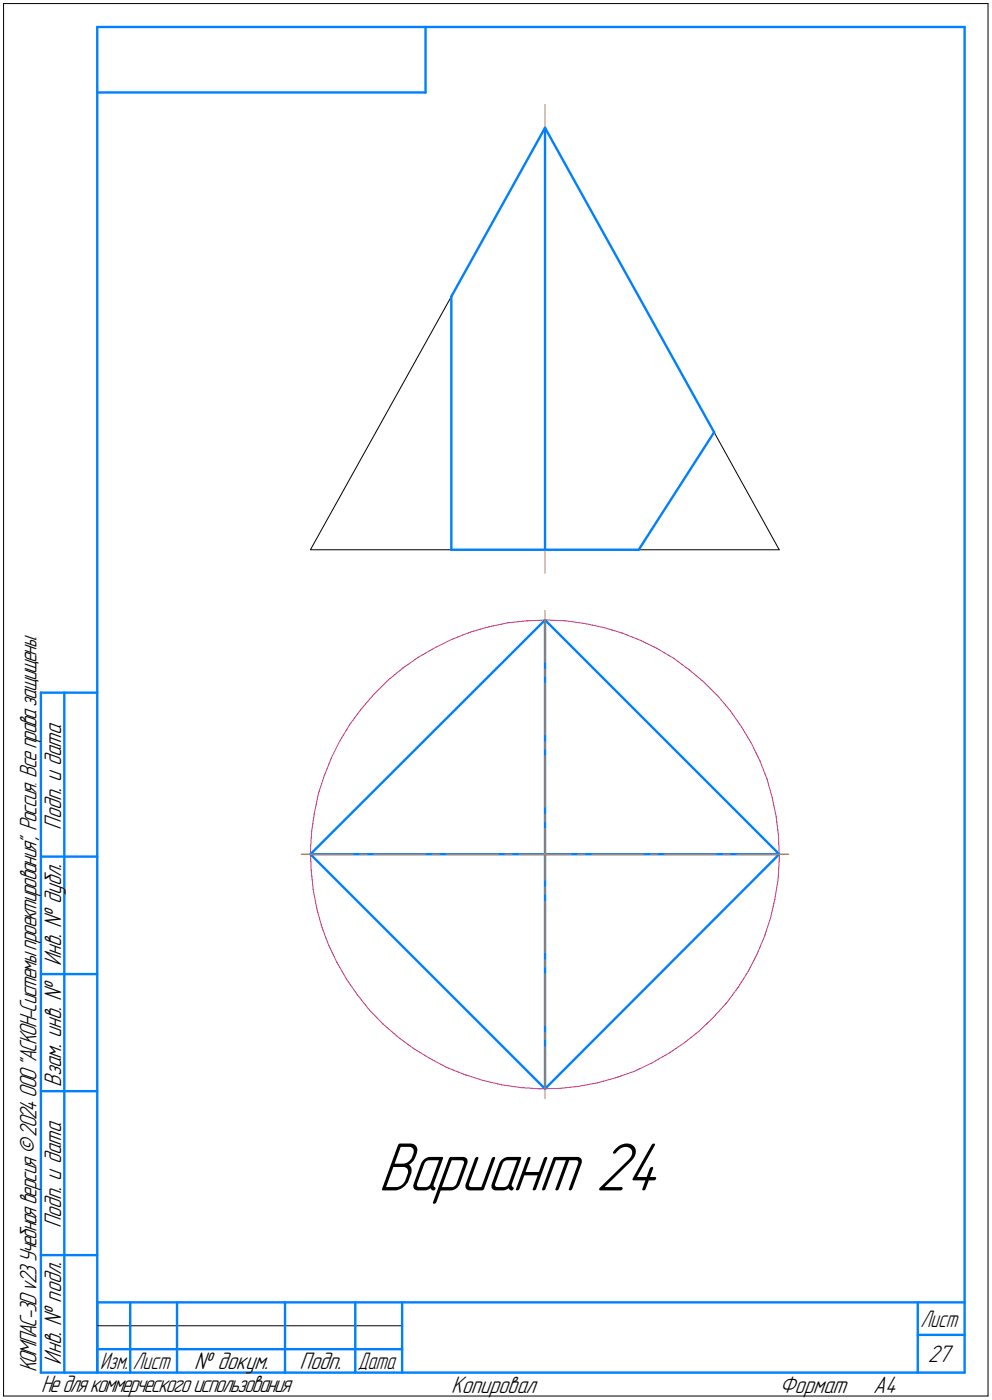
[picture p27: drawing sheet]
<svg xmlns="http://www.w3.org/2000/svg" width="212mm" height="299mm" viewBox="0 0 212 299" stroke-linecap="round" stroke-linejoin="round" font-family="sans-serif">
<defs><g id="words">
<text font-size="15.6" x="80.7" y="253.9">Вариант 24</text>
<g font-size="5.4">
<text x="13" y="177" transform="rotate(-90 13 177)">Подп. и дата</text>
<text x="13" y="206.1" transform="rotate(-90 13 206.1)">Инв. № дубл.</text>
<text x="13" y="231.8" transform="rotate(-90 13 231.8)">Взам. инв. №</text>
<text x="13" y="262" transform="rotate(-90 13 262)">Подп. и дата</text>
<text x="7.7" y="292.8" transform="rotate(-90 7.7 292.8)">КОМПАС-3Dv23Учебнаяверсия©2024ООО&quot;АСКОН-Системыпроектирования&quot;, Россия. Всеправазащищены.</text>
<text x="13" y="291.1" transform="rotate(-90 13 291.1)">Инв. № подл.</text>
<text x="41.4" y="292">№ докум.</text>
<text x="63.9" y="292">Подп.</text>
<text x="197.9" y="290.5">27</text>
<text x="8.8" y="297">Недлякоммерческогоиспользования</text>
<text x="96.3" y="297">Копировал</text>
<text x="166.2" y="297">Формат</text>
<text x="186.3" y="297">A4</text>
</g>
<g font-size="5.3">
<text x="196.4" y="283">Лист</text>
<text x="21.4" y="292">Изм.</text>
<text x="28.4" y="292">Лист</text>
<text x="76.4" y="292">Дата</text>
</g>
</g></defs>
<g fill="none" stroke="#0080ff" stroke-width=".51">
<path d="M20.7 5.8v287zM20.7 5.8h185zM20.7 19.7h70.1zM90.8 5.8v13.9zM205.7 5.8v287zM116.2 27.3l-19.9 35.9zM116.2 27.3l36.1 64.9zM116.2 27.3v90zM96.3 63.2v54.1zM152.3 92.2l-16.1 25.1zM96.3 117.3h19.9zM116.2 117.3h20z"/>
<path d="M116.2 132.2l50 50zM116.2 132.2v100zM8.7 147.7v145.1zM8.7 147.7h12zM13.7 147.7v145.1zM8.7 182.7h12zM66.2 182.2l50-50zM66.2 182.2l50 50zM66.2 182.2h100zM166.2 182.2l-50 50zM8.7 207.8h12zM8.7 232.7h12z"/>
<path d="M8.7 267.7h12zM20.7 277.8h185zM20.7 277.8v15zM27.8 277.8v15zM37.8 277.8v15zM60.8 277.8v15zM75.8 277.8v15zM85.8 277.8v15zM195.7 277.8v15zM8.7 292.8h12zM20.7 292.8h185zM20.7 287.8h7.1z"/>
<path d="M27.8 287.8h10zM37.8 287.8h23zM60.8 287.8h15zM75.8 287.8h10zM195.7 284.7h10z"/>
</g>
<path d="M.8 .8v297zM.8 .8h209.9zM210.7 .8v297zM96.3 63.2l-30.1 54.1zM152.3 92.2l13.9 25.1zM66.2 117.3h30.1zM136.2 117.3h30zM.8 297.8h209.9zM20.7 282.8h65.1z" fill="none" stroke="#000" stroke-width=".21"/>
<g fill="none" stroke="#ff8000" stroke-width=".21">
<path d="M116.2 22.3v16.3zM116.2 43.2v16.3zM116.2 40.1v1.6zM116.2 64v16.4zM116.2 61v1.6zM116.2 84.9v16.4zM116.2 82v1.5zM116.2 105.8v16.5zM116.2 102.9v1.4zM116.2 130.2v11zM116.2 142.7v1.6zM116.2 145.7v11z"/>
<path d="M116.2 158.2v1.6zM116.2 161.2v11zM116.2 173.7v1.6zM116.2 176.7v5.5zM64.3 182.2h11zM76.7 182.2h1.5zM79.8 182.2h11zM92.2 182.2h1.5zM95.2 182.2h11.1zM107.7 182.2h1.5zM110.7 182.2h5.5zM116.2 192.3v10.9z"/>
<path d="M116.2 189.2v1.6zM116.2 182.2v5.5zM116.2 182.2h5.6zM123.2 182.2h1.5zM126.2 182.2h11zM138.8 182.2h1.4zM141.7 182.2h11zM154.3 182.2h1.4zM157.2 182.2h11zM116.2 207.8v11zM116.2 204.7v1.5zM116.2 223.3v11z"/>
<path d="M116.2 220.2v1.5z"/>
</g>
<g fill="none" stroke="#c52b79" stroke-width=".21">
<path d="M92.9 138.1l3.6-1.8zM96.5 136.3l3.9-1.5zM100.4 134.8l3.9-1.1zM104.3 133.7l4.1-.9zM108.4 132.8l4-.4zM112.4 132.4l4.2-.2zM116.6 132.2l4 .2zM120.6 132.4l4.2 .6zM124.8 133l4 .9zM128.8 133.9l4 1.1zM132.8 135l3.8 1.6zM136.6 136.6l3.6 1.7z"/>
<path d="M140.2 138.3l3.6 2.2zM72.6 157.9l-1.9 3.7zM74.7 154.4l-2.1 3.5zM77.1 151.1l-2.4 3.3zM79.8 148l-2.7 3.1zM82.7 145.1l3.2-2.6zM82.7 145.1l-2.9 2.9zM85.9 142.5l3.4-2.4zM89.3 140.1l3.6-2zM143.8 140.5l3.3 2.4zM147.1 142.9l3.1 2.6zM150.2 145.5l3 3z"/>
<path d="M153.2 148.5l2.6 3.1zM155.8 151.6l2.4 3.4zM158.2 155l2.1 3.6zM160.3 158.6l1.8 3.6zM66.5 177.5l-.3 4zM67.1 173.4l-.6 4.1zM67.9 169.3l-.8 4.1zM69.2 165.4l-1.3 3.9zM70.7 161.6l-1.5 3.8zM162.1 162.2l1.5 3.9zM163.6 166.1l1.1 3.9zM164.7 170l.8 4.1z"/>
<path d="M165.5 174.1l.5 4zM166 178.1l.2 4.1zM66.2 181.5l.2 4.2zM66.4 185.7l.4 4zM66.8 189.7l.8 4.1zM67.6 193.8l1.1 4zM68.7 197.8l1.4 3.8zM163.1 199.7l-1.6 3.8zM164.3 195.8l-1.2 3.9zM165.3 191.8l-1 4zM165.9 187.7l-.6 4.1zM166.2 183.6l-.3 4.1z"/>
<path d="M166.2 182.2v1.4zM70.1 201.6l1.8 3.7zM71.9 205.3l2 3.6zM73.9 208.9l2.4 3.4zM76.3 212.3l2.5 3.2zM78.8 215.5l2.9 2.9zM81.7 218.4l3.1 2.7zM149.2 219.9l2.9-2.9zM154.9 214l-2.8 3zM157.4 210.7l-2.5 3.3zM159.6 207.2l-2.2 3.5zM161.5 203.5l-1.9 3.7z"/>
<path d="M84.8 221.1l3.3 2.5zM88.1 223.6l3.5 2.1zM91.6 225.7l3.6 2zM95.2 227.7l3.9 1.5zM99.1 229.2l3.9 1.3zM103 230.5l4 .9zM107 231.4l4.1 .6zM111.1 232l4 .2zM115.1 232.2h4.2zM119.3 232.2l4.1-.5zM123.4 231.7l4-.7zM127.4 231l4-1.1z"/>
<path d="M131.4 229.9l3.9-1.4zM135.3 228.5l3.7-1.8zM139 226.7l3.6-2zM142.6 224.7l3.4-2.3zM146 222.4l3.2-2.5z"/>
</g>
<path d="M80.7 242.7h62.6zM80.7 242.8h62.6zM80.7 242.9h62.6zM80.7 243h62.6zM80.7 243.1h62.6zM80.7 243.2h62.6zM80.7 243.2h62.6zM80.7 243.3h62.6zM80.7 243.4h62.6zM80.7 243.5h62.6zM80.7 243.6h62.6zM80.7 243.7h62.6zM80.7 243.8h62.6zM80.7 243.8h62.6zM80.7 243.9h62.6zM80.7 244h62.6zM80.7 244.1h62.6zM80.7 244.2h62.6zM80.7 244.3h62.6zM80.7 244.3h62.6zM80.7 244.4h62.6zM80.7 244.5h62.6zM80.7 244.6h62.6zM80.7 244.7h62.6zM80.7 244.8h62.6zM80.7 244.9h62.6zM80.7 244.9h62.6zM80.7 245h62.6zM80.7 245.1h62.6zM80.7 245.2h62.6zM80.7 245.3h62.6zM80.7 245.4h62.6zM80.7 245.4h62.6zM80.7 245.5h62.6zM80.7 245.6h62.6zM80.7 245.7h62.6zM80.7 245.8h62.6zM80.7 245.9h62.6zM80.7 246h62.6zM80.7 246h62.6zM80.7 246.1h62.6zM80.7 246.2h62.6zM80.7 246.3h62.6zM80.7 246.4h62.6zM80.7 246.5h62.6zM80.7 246.5h62.6zM80.7 246.6h62.6zM80.7 246.7h62.6zM80.7 246.8h62.6zM80.7 246.9h62.6zM80.7 247h62.6zM80.7 247.1h62.6zM80.7 247.1h62.6zM80.7 247.2h62.6zM80.7 247.3h62.6zM80.7 247.4h62.6zM80.7 247.5h62.6zM80.7 247.6h62.6zM80.7 247.6h62.6zM80.7 247.7h62.6zM80.7 247.8h62.6zM80.7 247.9h62.6zM80.7 248h62.6zM80.7 248.1h62.6zM80.7 248.2h62.6zM80.7 248.2h62.6zM80.7 248.3h62.6zM80.7 248.4h62.6zM80.7 248.5h62.6zM80.7 248.6h62.6zM80.7 248.7h62.6zM80.7 248.8h62.6zM80.7 248.8h62.6zM80.7 248.9h62.6zM80.7 249h62.6zM80.7 249.1h62.6zM80.7 249.2h62.6zM80.7 249.3h62.6zM80.7 249.3h62.6zM80.7 249.4h62.6zM80.7 249.5h62.6zM80.7 249.6h62.6zM80.7 249.7h62.6zM80.7 249.8h62.6zM80.7 249.9h62.6zM80.7 249.9h62.6zM80.7 250h62.6zM80.7 250.1h62.6zM80.7 250.2h62.6zM80.7 250.3h62.6zM80.7 250.4h62.6zM80.7 250.4h62.6zM80.7 250.5h62.6zM80.7 250.6h62.6zM80.7 250.7h62.6zM80.7 250.8h62.6zM80.7 250.9h62.6zM80.7 251h62.6zM80.7 251h62.6zM80.7 251.1h62.6zM80.7 251.2h62.6zM80.7 251.3h62.6zM80.7 251.4h62.6zM80.7 251.5h62.6zM80.7 251.5h62.6zM80.7 251.6h62.6zM80.7 251.7h62.6zM80.7 251.8h62.6zM80.7 251.9h62.6zM80.7 252h62.6zM80.7 252.1h62.6zM80.7 252.1h62.6zM80.7 252.2h62.6zM80.7 252.3h62.6zM80.7 252.4h62.6zM80.7 252.5h62.6zM80.7 252.6h62.6zM80.7 252.6h62.6zM80.7 252.7h62.6zM80.7 252.8h62.6zM80.7 252.9h62.6zM80.7 253h62.6zM80.7 253.1h62.6zM80.7 253.2h62.6zM80.7 253.2h62.6zM80.7 253.3h62.6zM80.7 253.4h62.6zM80.7 253.5h62.6zM80.7 253.6h62.6zM80.7 253.7h62.6zM80.7 253.7h62.6zM80.7 253.8h62.6zM80.7 253.9h62.6zM80.7 254h62.6zM80.7 254.1h62.6zM80.7 254.2h62.6zM80.7 254.3h62.6zM80.7 254.3h62.6zM80.7 254.4h62.6zM80.7 254.5h62.6zM80.7 254.6h62.6zM80.7 254.7h62.6zM80.7 254.8h62.6zM80.7 254.8h62.6zM80.7 254.9h62.6zM80.7 255h62.6zM80.7 255.1h62.6zM80.7 255.2h62.6zM80.7 255.3h62.6zM80.7 255.4h62.6zM80.7 255.4h62.6zM80.7 255.5h62.6zM80.7 255.6h62.6zM80.7 255.7h62.6zM80.7 255.8h62.6zM80.7 255.9h62.6zM80.7 255.9h62.6zM80.7 256h62.6zM80.7 256.1h62.6zM80.7 256.2h62.6zM80.7 256.3h62.6zM80.7 256.4h62.6zM80.7 256.5h62.6zM80.7 256.5h62.6zM80.7 256.6h62.6zM80.7 256.7h62.6zM80.7 256.8h62.6zM80.7 256.9h62.6z" fill="#fff" stroke="#fff" stroke-width=".21"/>
<use href="#words"/>
</svg>
